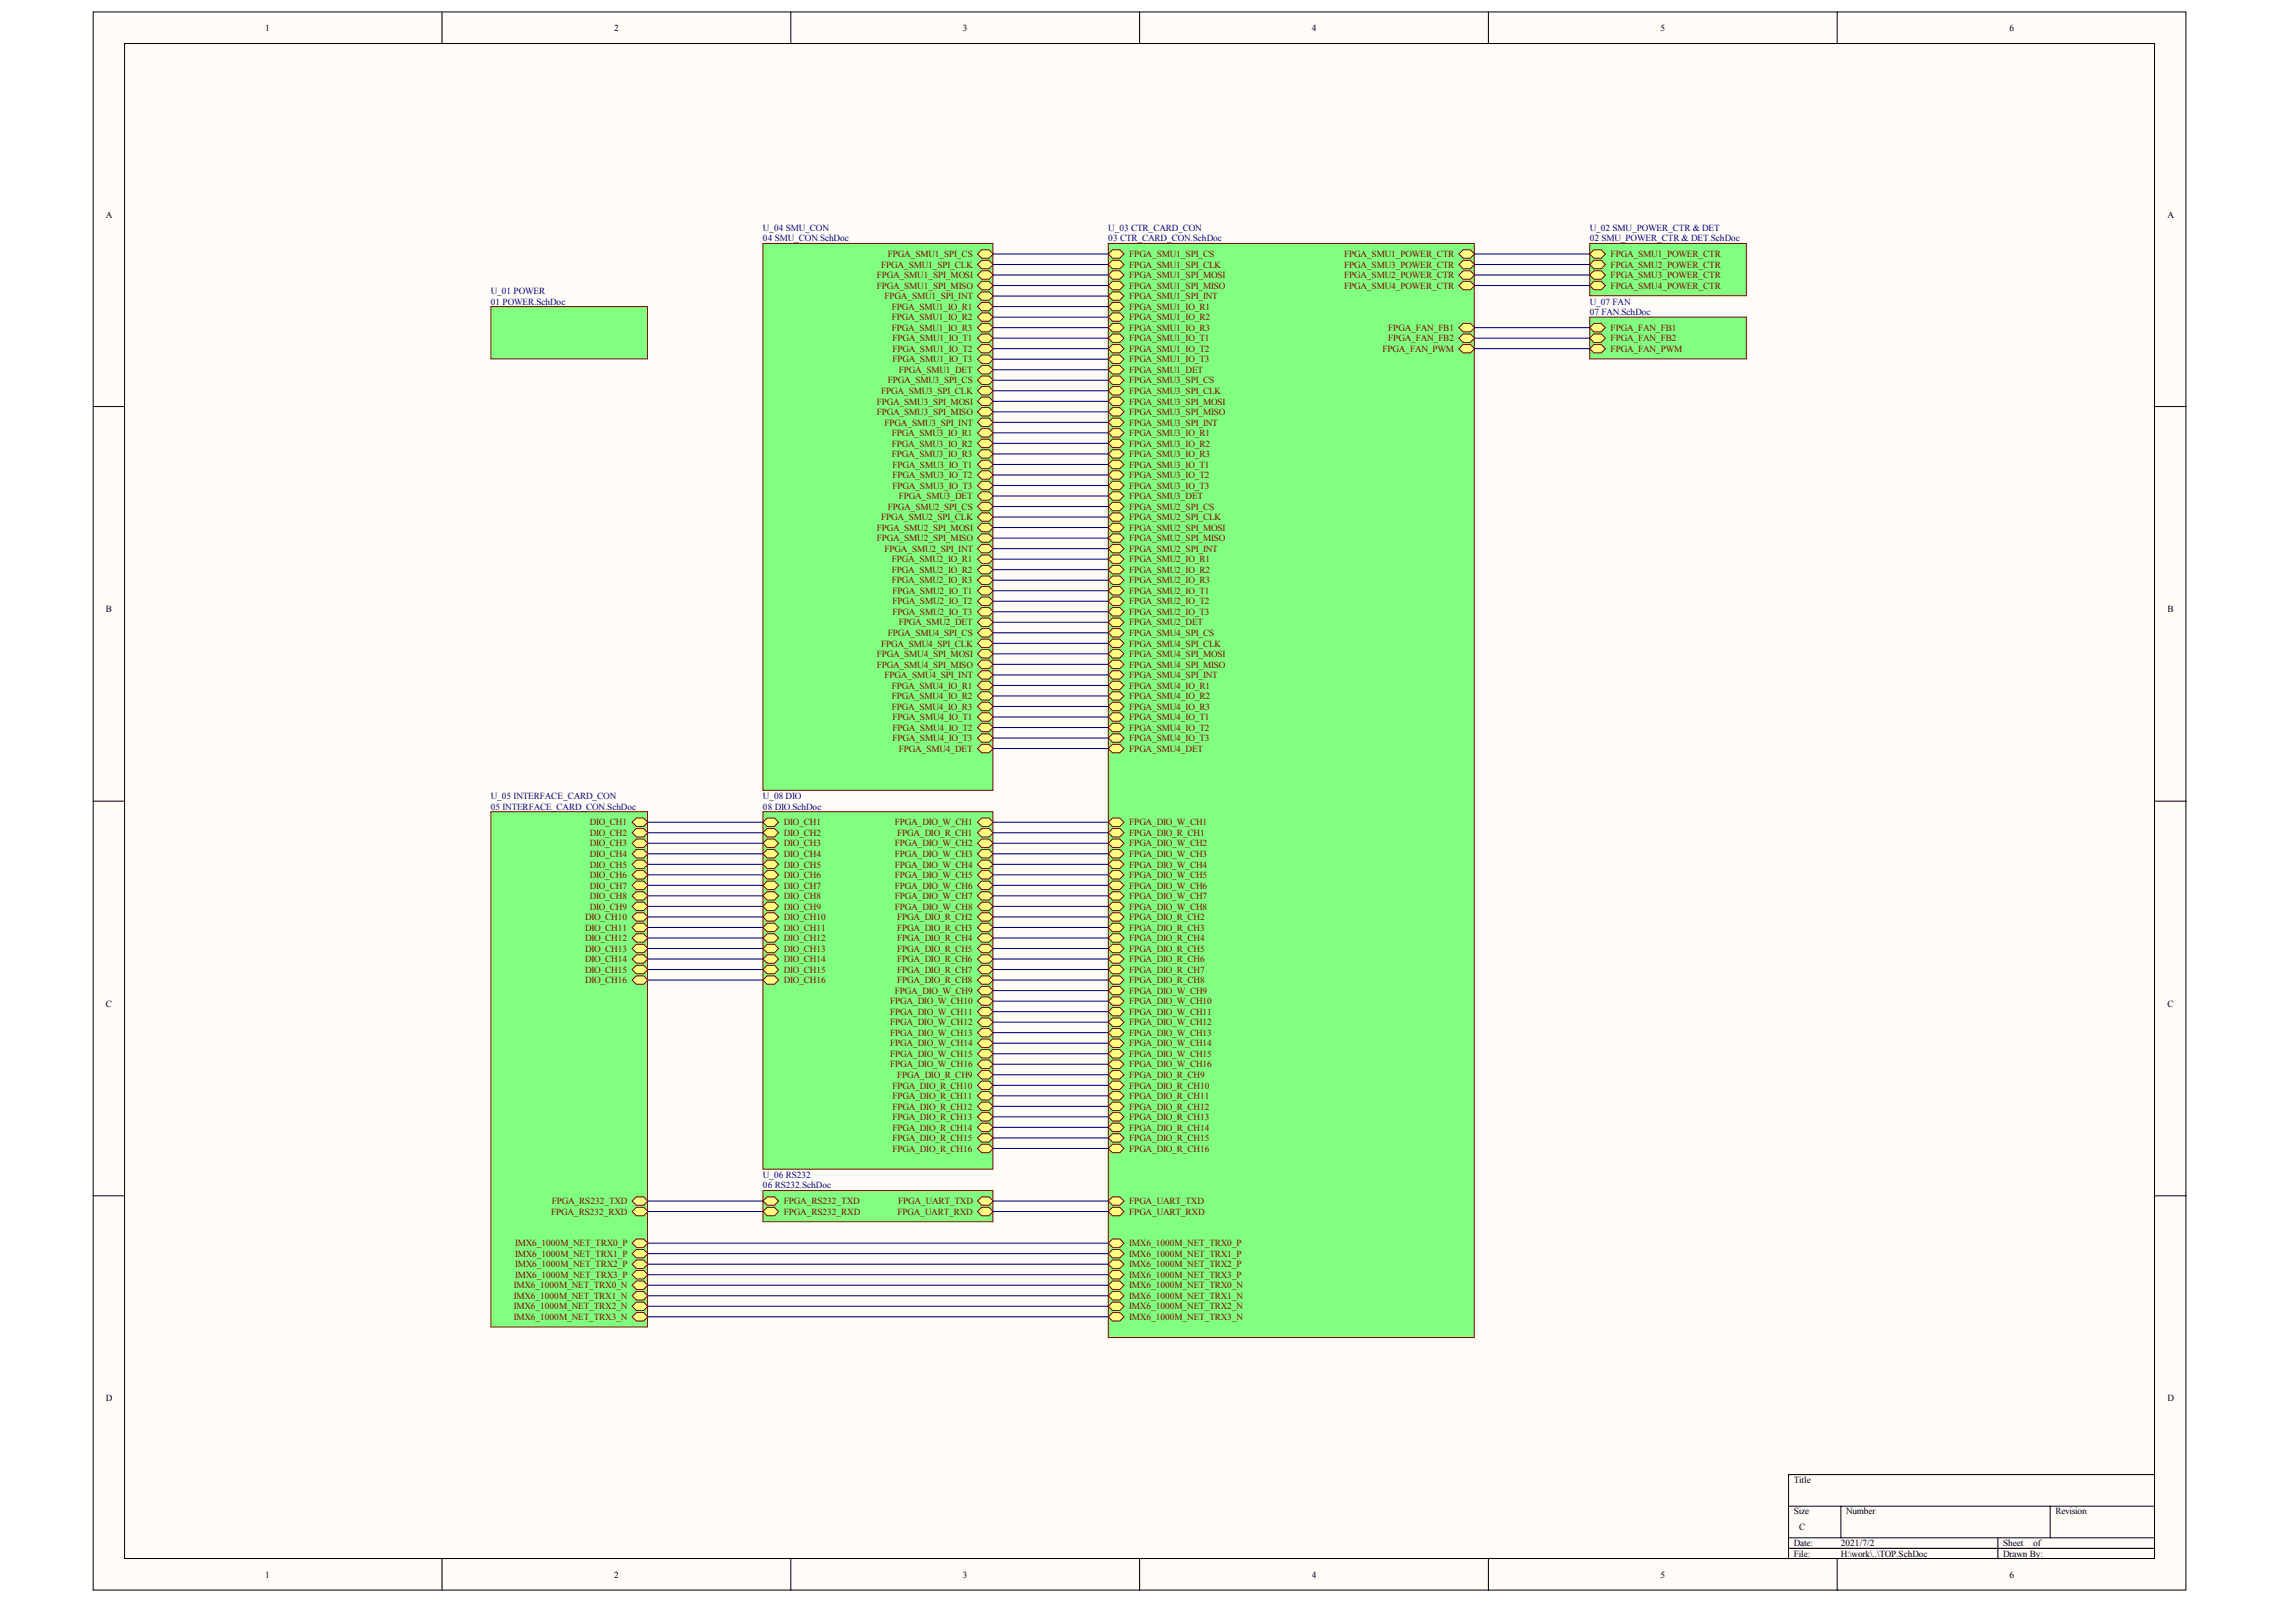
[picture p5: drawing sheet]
<svg xmlns="http://www.w3.org/2000/svg" width="289mm" height="202mm" viewBox="0 0 289 202" stroke-linecap="round" stroke-linejoin="round" font-family="sans-serif">
<defs><g id="words">
<g font-size="1.2">
<text x="33.4" y="3.9">1</text>
<text x="77.3" y="3.9">2</text>
<text x="121.2" y="3.9">3</text>
<text x="165.1" y="3.9">4</text>
<text x="209.1" y="3.9">5</text>
<text x="253" y="3.9">6</text>
<text x="13.3" y="27.4">A</text>
<text x="272.9" y="27.4">A</text>
<text x="13.3" y="77">B</text>
<text x="272.9" y="77">B</text>
<text x="13.3" y="126.7">C</text>
<text x="272.9" y="126.7">C</text>
<text x="13.3" y="176.4">D</text>
<text x="272.9" y="176.4">D</text>
<text x="225.8" y="186.6">Title</text>
<text x="225.8" y="190.6">Size</text>
<text x="232.4" y="190.6">Number</text>
<text x="258.8" y="190.6">Revision</text>
<text x="225.8" y="194.6">Date:</text>
<text x="225.8" y="195.9">File:</text>
<text x="226.5" y="192.6">C</text>
<text x="231.8" y="194.6">2021/7/2</text>
<text x="231.8" y="195.9">H:\work\..\TOP.SchDoc</text>
<text x="252.2" y="194.6">Sheet</text>
<text x="252.2" y="195.9">Drawn By:</text>
<text x="255.9" y="194.6">of</text>
<text x="33.4" y="198.6">1</text>
<text x="77.3" y="198.6">2</text>
<text x="121.2" y="198.6">3</text>
<text x="165.1" y="198.6">4</text>
<text x="209.1" y="198.6">5</text>
<text x="253" y="198.6">6</text>
</g>
<g font-size="1.2" fill="#000080">
<text x="96.1" y="29.1">U_04 SMU_CON</text>
<text x="139.5" y="29.1">U_03 CTR_CARD_CON</text>
<text x="200.1" y="29.1">U_02 SMU_POWER_CTR &amp; DET</text>
<text x="96.1" y="30.4">04 SMU_CON.SchDoc</text>
<text x="139.5" y="30.4">03 CTR_CARD_CON.SchDoc</text>
<text x="200.1" y="30.4">02 SMU_POWER_CTR &amp; DET.SchDoc</text>
<text x="61.8" y="37">U_01 POWER</text>
<text x="61.8" y="38.3">01 POWER.SchDoc</text>
<text x="200.1" y="38.3">U_07 FAN</text>
<text x="200.1" y="39.7">07 FAN.SchDoc</text>
<text x="61.8" y="100.6">U_05 INTERFACE_CARD_CON</text>
<text x="61.8" y="101.9">05 INTERFACE_CARD_CON.SchDoc</text>
<text x="96.1" y="100.6">U_08 DIO</text>
<text x="96.1" y="101.9">08 DIO.SchDoc</text>
<text x="96.1" y="148.3">U_06 RS232</text>
<text x="96.1" y="149.6">06 RS232.SchDoc</text>
</g>
<g font-size="1.2" fill="#800000">
<text x="110.4" y="35">FPGA_SMU1_SPI_MOSI</text>
<text x="110.9" y="33.7">FPGA_SMU1_SPI_CLK</text>
<text x="111.8" y="32.4">FPGA_SMU1_SPI_CS</text>
<text x="142.2" y="32.4">FPGA_SMU1_SPI_CS</text>
<text x="142.2" y="33.7">FPGA_SMU1_SPI_CLK</text>
<text x="142.2" y="35">FPGA_SMU1_SPI_MOSI</text>
<text x="169.2" y="32.4">FPGA_SMU1_POWER_CTR</text>
<text x="169.2" y="33.7">FPGA_SMU3_POWER_CTR</text>
<text x="169.2" y="35">FPGA_SMU2_POWER_CTR</text>
<text x="202.8" y="32.4">FPGA_SMU1_POWER_CTR</text>
<text x="202.8" y="33.7">FPGA_SMU2_POWER_CTR</text>
<text x="202.8" y="35">FPGA_SMU3_POWER_CTR</text>
<text x="110.4" y="36.3">FPGA_SMU1_SPI_MISO</text>
<text x="111.3" y="37.7">FPGA_SMU1_SPI_INT</text>
<text x="112.3" y="39">FPGA_SMU1_IO_R1</text>
<text x="112.3" y="40.3">FPGA_SMU1_IO_R2</text>
<text x="112.3" y="41.6">FPGA_SMU1_IO_R3</text>
<text x="142.2" y="36.3">FPGA_SMU1_SPI_MISO</text>
<text x="142.2" y="37.7">FPGA_SMU1_SPI_INT</text>
<text x="142.2" y="39">FPGA_SMU1_IO_R1</text>
<text x="142.2" y="40.3">FPGA_SMU1_IO_R2</text>
<text x="142.2" y="41.6">FPGA_SMU1_IO_R3</text>
<text x="169.2" y="36.3">FPGA_SMU4_POWER_CTR</text>
<text x="174.8" y="41.6">FPGA_FAN_FB1</text>
<text x="202.8" y="36.3">FPGA_SMU4_POWER_CTR</text>
<text x="202.8" y="41.6">FPGA_FAN_FB1</text>
<text x="112.3" y="43">FPGA_SMU1_IO_T1</text>
<text x="112.3" y="44.3">FPGA_SMU1_IO_T2</text>
<text x="112.3" y="45.6">FPGA_SMU1_IO_T3</text>
<text x="113.2" y="46.9">FPGA_SMU1_DET</text>
<text x="142.2" y="43">FPGA_SMU1_IO_T1</text>
<text x="142.2" y="44.3">FPGA_SMU1_IO_T2</text>
<text x="142.2" y="45.6">FPGA_SMU1_IO_T3</text>
<text x="142.2" y="46.9">FPGA_SMU1_DET</text>
<text x="174" y="44.3">FPGA_FAN_PWM</text>
<text x="174.8" y="43">FPGA_FAN_FB2</text>
<text x="202.8" y="44.3">FPGA_FAN_PWM</text>
<text x="202.8" y="43">FPGA_FAN_FB2</text>
<text x="110.4" y="50.9">FPGA_SMU3_SPI_MOSI</text>
<text x="110.4" y="52.2">FPGA_SMU3_SPI_MISO</text>
<text x="110.9" y="49.6">FPGA_SMU3_SPI_CLK</text>
<text x="111.3" y="53.6">FPGA_SMU3_SPI_INT</text>
<text x="111.8" y="48.3">FPGA_SMU3_SPI_CS</text>
<text x="142.2" y="48.3">FPGA_SMU3_SPI_CS</text>
<text x="142.2" y="49.6">FPGA_SMU3_SPI_CLK</text>
<text x="142.2" y="50.9">FPGA_SMU3_SPI_MOSI</text>
<text x="142.2" y="52.2">FPGA_SMU3_SPI_MISO</text>
<text x="142.2" y="53.6">FPGA_SMU3_SPI_INT</text>
<text x="112.3" y="54.9">FPGA_SMU3_IO_R1</text>
<text x="112.3" y="56.2">FPGA_SMU3_IO_R2</text>
<text x="112.3" y="57.5">FPGA_SMU3_IO_R3</text>
<text x="112.3" y="58.9">FPGA_SMU3_IO_T1</text>
<text x="142.2" y="54.9">FPGA_SMU3_IO_R1</text>
<text x="142.2" y="56.2">FPGA_SMU3_IO_R2</text>
<text x="142.2" y="57.5">FPGA_SMU3_IO_R3</text>
<text x="142.2" y="58.9">FPGA_SMU3_IO_T1</text>
<text x="110.9" y="65.5">FPGA_SMU2_SPI_CLK</text>
<text x="111.8" y="64.2">FPGA_SMU2_SPI_CS</text>
<text x="112.3" y="60.2">FPGA_SMU3_IO_T2</text>
<text x="112.3" y="61.5">FPGA_SMU3_IO_T3</text>
<text x="113.2" y="62.8">FPGA_SMU3_DET</text>
<text x="142.2" y="60.2">FPGA_SMU3_IO_T2</text>
<text x="142.2" y="61.5">FPGA_SMU3_IO_T3</text>
<text x="142.2" y="64.2">FPGA_SMU2_SPI_CS</text>
<text x="142.2" y="65.5">FPGA_SMU2_SPI_CLK</text>
<text x="142.2" y="62.8">FPGA_SMU3_DET</text>
<text x="110.4" y="66.8">FPGA_SMU2_SPI_MOSI</text>
<text x="110.4" y="68.1">FPGA_SMU2_SPI_MISO</text>
<text x="111.3" y="69.5">FPGA_SMU2_SPI_INT</text>
<text x="112.3" y="70.8">FPGA_SMU2_IO_R1</text>
<text x="142.2" y="66.8">FPGA_SMU2_SPI_MOSI</text>
<text x="142.2" y="68.1">FPGA_SMU2_SPI_MISO</text>
<text x="142.2" y="69.5">FPGA_SMU2_SPI_INT</text>
<text x="142.2" y="70.8">FPGA_SMU2_IO_R1</text>
<text x="112.3" y="72.1">FPGA_SMU2_IO_R2</text>
<text x="112.3" y="73.4">FPGA_SMU2_IO_R3</text>
<text x="112.3" y="74.8">FPGA_SMU2_IO_T1</text>
<text x="112.3" y="76.1">FPGA_SMU2_IO_T2</text>
<text x="112.3" y="77.4">FPGA_SMU2_IO_T3</text>
<text x="142.2" y="72.1">FPGA_SMU2_IO_R2</text>
<text x="142.2" y="73.4">FPGA_SMU2_IO_R3</text>
<text x="142.2" y="74.8">FPGA_SMU2_IO_T1</text>
<text x="142.2" y="76.1">FPGA_SMU2_IO_T2</text>
<text x="142.2" y="77.4">FPGA_SMU2_IO_T3</text>
<text x="110.4" y="82.7">FPGA_SMU4_SPI_MOSI</text>
<text x="110.9" y="81.4">FPGA_SMU4_SPI_CLK</text>
<text x="111.8" y="80.1">FPGA_SMU4_SPI_CS</text>
<text x="113.2" y="78.7">FPGA_SMU2_DET</text>
<text x="142.2" y="80.1">FPGA_SMU4_SPI_CS</text>
<text x="142.2" y="81.4">FPGA_SMU4_SPI_CLK</text>
<text x="142.2" y="82.7">FPGA_SMU4_SPI_MOSI</text>
<text x="142.2" y="78.7">FPGA_SMU2_DET</text>
<text x="110.4" y="84">FPGA_SMU4_SPI_MISO</text>
<text x="111.3" y="85.4">FPGA_SMU4_SPI_INT</text>
<text x="112.3" y="86.7">FPGA_SMU4_IO_R1</text>
<text x="112.3" y="88">FPGA_SMU4_IO_R2</text>
<text x="112.3" y="89.3">FPGA_SMU4_IO_R3</text>
<text x="142.2" y="84">FPGA_SMU4_SPI_MISO</text>
<text x="142.2" y="85.4">FPGA_SMU4_SPI_INT</text>
<text x="142.2" y="86.7">FPGA_SMU4_IO_R1</text>
<text x="142.2" y="88">FPGA_SMU4_IO_R2</text>
<text x="142.2" y="89.3">FPGA_SMU4_IO_R3</text>
<text x="112.3" y="90.6">FPGA_SMU4_IO_T1</text>
<text x="112.3" y="92">FPGA_SMU4_IO_T2</text>
<text x="112.3" y="93.3">FPGA_SMU4_IO_T3</text>
<text x="113.2" y="94.6">FPGA_SMU4_DET</text>
<text x="142.2" y="90.6">FPGA_SMU4_IO_T1</text>
<text x="142.2" y="92">FPGA_SMU4_IO_T2</text>
<text x="142.2" y="93.3">FPGA_SMU4_IO_T3</text>
<text x="142.2" y="94.6">FPGA_SMU4_DET</text>
<text x="74.3" y="103.9">DIO_CH1</text>
<text x="74.3" y="105.2">DIO_CH2</text>
<text x="74.3" y="106.5">DIO_CH3</text>
<text x="74.3" y="107.9">DIO_CH4</text>
<text x="98.7" y="103.9">DIO_CH1</text>
<text x="98.7" y="105.2">DIO_CH2</text>
<text x="98.7" y="106.5">DIO_CH3</text>
<text x="98.7" y="107.9">DIO_CH4</text>
<text x="112.7" y="103.9">FPGA_DIO_W_CH1</text>
<text x="112.7" y="106.5">FPGA_DIO_W_CH2</text>
<text x="112.7" y="107.9">FPGA_DIO_W_CH3</text>
<text x="112.9" y="105.2">FPGA_DIO_R_CH1</text>
<text x="142.2" y="103.9">FPGA_DIO_W_CH1</text>
<text x="142.2" y="105.2">FPGA_DIO_R_CH1</text>
<text x="142.2" y="106.5">FPGA_DIO_W_CH2</text>
<text x="142.2" y="107.9">FPGA_DIO_W_CH3</text>
<text x="74.3" y="109.2">DIO_CH5</text>
<text x="74.3" y="110.5">DIO_CH6</text>
<text x="74.3" y="111.8">DIO_CH7</text>
<text x="74.3" y="113.2">DIO_CH8</text>
<text x="98.7" y="109.2">DIO_CH5</text>
<text x="98.7" y="110.5">DIO_CH6</text>
<text x="98.7" y="111.8">DIO_CH7</text>
<text x="98.7" y="113.2">DIO_CH8</text>
<text x="112.7" y="109.2">FPGA_DIO_W_CH4</text>
<text x="112.7" y="110.5">FPGA_DIO_W_CH5</text>
<text x="112.7" y="111.8">FPGA_DIO_W_CH6</text>
<text x="112.7" y="113.2">FPGA_DIO_W_CH7</text>
<text x="142.2" y="109.2">FPGA_DIO_W_CH4</text>
<text x="142.2" y="110.5">FPGA_DIO_W_CH5</text>
<text x="142.2" y="111.8">FPGA_DIO_W_CH6</text>
<text x="142.2" y="113.2">FPGA_DIO_W_CH7</text>
<text x="73.7" y="115.8">DIO_CH10</text>
<text x="73.7" y="117.1">DIO_CH11</text>
<text x="73.7" y="118.5">DIO_CH12</text>
<text x="73.7" y="119.8">DIO_CH13</text>
<text x="74.3" y="114.5">DIO_CH9</text>
<text x="98.7" y="114.5">DIO_CH9</text>
<text x="98.7" y="115.8">DIO_CH10</text>
<text x="98.7" y="117.1">DIO_CH11</text>
<text x="98.7" y="118.5">DIO_CH12</text>
<text x="98.7" y="119.8">DIO_CH13</text>
<text x="112.7" y="114.5">FPGA_DIO_W_CH8</text>
<text x="112.9" y="115.8">FPGA_DIO_R_CH2</text>
<text x="112.9" y="117.1">FPGA_DIO_R_CH3</text>
<text x="112.9" y="118.5">FPGA_DIO_R_CH4</text>
<text x="112.9" y="119.8">FPGA_DIO_R_CH5</text>
<text x="142.2" y="114.5">FPGA_DIO_W_CH8</text>
<text x="142.2" y="115.8">FPGA_DIO_R_CH2</text>
<text x="142.2" y="117.1">FPGA_DIO_R_CH3</text>
<text x="142.2" y="118.5">FPGA_DIO_R_CH4</text>
<text x="142.2" y="119.8">FPGA_DIO_R_CH5</text>
<text x="73.7" y="121.1">DIO_CH14</text>
<text x="73.7" y="122.4">DIO_CH15</text>
<text x="73.7" y="123.8">DIO_CH16</text>
<text x="98.7" y="121.1">DIO_CH14</text>
<text x="98.7" y="122.4">DIO_CH15</text>
<text x="98.7" y="123.8">DIO_CH16</text>
<text x="112.7" y="125.1">FPGA_DIO_W_CH9</text>
<text x="112.9" y="121.1">FPGA_DIO_R_CH6</text>
<text x="112.9" y="122.4">FPGA_DIO_R_CH7</text>
<text x="112.9" y="123.8">FPGA_DIO_R_CH8</text>
<text x="142.2" y="121.1">FPGA_DIO_R_CH6</text>
<text x="142.2" y="122.4">FPGA_DIO_R_CH7</text>
<text x="142.2" y="123.8">FPGA_DIO_R_CH8</text>
<text x="142.2" y="125.1">FPGA_DIO_W_CH9</text>
<text x="112.1" y="126.4">FPGA_DIO_W_CH10</text>
<text x="112.1" y="127.7">FPGA_DIO_W_CH11</text>
<text x="112.1" y="129.1">FPGA_DIO_W_CH12</text>
<text x="112.1" y="130.4">FPGA_DIO_W_CH13</text>
<text x="112.1" y="131.7">FPGA_DIO_W_CH14</text>
<text x="142.2" y="126.4">FPGA_DIO_W_CH10</text>
<text x="142.2" y="127.7">FPGA_DIO_W_CH11</text>
<text x="142.2" y="129.1">FPGA_DIO_W_CH12</text>
<text x="142.2" y="130.4">FPGA_DIO_W_CH13</text>
<text x="142.2" y="131.7">FPGA_DIO_W_CH14</text>
<text x="112.1" y="133">FPGA_DIO_W_CH15</text>
<text x="112.1" y="134.4">FPGA_DIO_W_CH16</text>
<text x="112.3" y="137">FPGA_DIO_R_CH10</text>
<text x="112.9" y="135.7">FPGA_DIO_R_CH9</text>
<text x="142.2" y="133">FPGA_DIO_W_CH15</text>
<text x="142.2" y="134.4">FPGA_DIO_W_CH16</text>
<text x="142.2" y="135.7">FPGA_DIO_R_CH9</text>
<text x="142.2" y="137">FPGA_DIO_R_CH10</text>
<text x="112.3" y="138.3">FPGA_DIO_R_CH11</text>
<text x="112.3" y="139.7">FPGA_DIO_R_CH12</text>
<text x="112.3" y="141">FPGA_DIO_R_CH13</text>
<text x="112.3" y="142.3">FPGA_DIO_R_CH14</text>
<text x="112.3" y="143.6">FPGA_DIO_R_CH15</text>
<text x="142.2" y="138.3">FPGA_DIO_R_CH11</text>
<text x="142.2" y="139.7">FPGA_DIO_R_CH12</text>
<text x="142.2" y="141">FPGA_DIO_R_CH13</text>
<text x="142.2" y="142.3">FPGA_DIO_R_CH14</text>
<text x="142.2" y="143.6">FPGA_DIO_R_CH15</text>
<text x="112.3" y="145">FPGA_DIO_R_CH16</text>
<text x="142.2" y="145">FPGA_DIO_R_CH16</text>
<text x="69.4" y="152.9">FPGA_RS232_RXD</text>
<text x="69.5" y="151.6">FPGA_RS232_TXD</text>
<text x="98.7" y="151.6">FPGA_RS232_TXD</text>
<text x="98.7" y="152.9">FPGA_RS232_RXD</text>
<text x="113" y="152.9">FPGA_UART_RXD</text>
<text x="113.1" y="151.6">FPGA_UART_TXD</text>
<text x="142.2" y="152.9">FPGA_UART_RXD</text>
<text x="142.2" y="151.6">FPGA_UART_TXD</text>
<text x="64.8" y="156.9">IMX6_1000M_NET_TRX0_P</text>
<text x="64.8" y="158.2">IMX6_1000M_NET_TRX1_P</text>
<text x="64.8" y="159.5">IMX6_1000M_NET_TRX2_P</text>
<text x="64.8" y="160.8">IMX6_1000M_NET_TRX3_P</text>
<text x="142.2" y="156.9">IMX6_1000M_NET_TRX0_P</text>
<text x="142.2" y="158.2">IMX6_1000M_NET_TRX1_P</text>
<text x="142.2" y="159.5">IMX6_1000M_NET_TRX2_P</text>
<text x="142.2" y="160.8">IMX6_1000M_NET_TRX3_P</text>
<text x="64.7" y="162.2">IMX6_1000M_NET_TRX0_N</text>
<text x="64.7" y="163.5">IMX6_1000M_NET_TRX1_N</text>
<text x="64.7" y="164.8">IMX6_1000M_NET_TRX2_N</text>
<text x="64.7" y="166.1">IMX6_1000M_NET_TRX3_N</text>
<text x="142.2" y="162.2">IMX6_1000M_NET_TRX0_N</text>
<text x="142.2" y="163.5">IMX6_1000M_NET_TRX1_N</text>
<text x="142.2" y="164.8">IMX6_1000M_NET_TRX2_N</text>
<text x="142.2" y="166.1">IMX6_1000M_NET_TRX3_N</text>
</g>
</g></defs>
<g fill="#fffcf8" stroke="#000" stroke-width=".13">
<path d="M11.7 1.5h263.5v198.6h-263.5z"/>
<path d="M15.7 5.5h255.5v190.7h-255.5z"/>
</g>
<g fill="none" stroke="#000" stroke-width=".13">
<path d="M55.6 1.5v4M99.6 1.5v4M143.5 1.5v4M187.4 1.5v4M231.3 1.5v4M11.7 51.2h4M271.3 51.2h3.9M11.7 100.8h4M271.3 100.8h3.9M11.7 150.5h4M271.3 150.5h3.9M55.6 196.2v4"/>
<path d="M99.6 196.2v4M143.5 196.2v4M187.4 196.2v4M225.2 189.6h46.1M225.2 193.6h46.1M225.2 194.9h46.1M231.3 196.2v4M231.8 189.6v4M251.5 193.6v2.6M258.1 189.6v4M271.3 185.6h-46.1v10.6"/>
</g>
<g fill="#80ff80" stroke="#800000" stroke-width=".13">
<path d="M61.8 38.6h19.7v6.6h-19.7z"/>
<path d="M200.1 30.6h19.8v6.6h-19.8z"/>
</g>
<g fill="#ffff80" stroke="#800000" stroke-width=".13">
<path d="M200.7 31.4h.9l.5 .6-.5 .5h-.9l-.6-.5z" fill-rule="evenodd"/>
<path d="M200.7 32.8h.9l.5 .5-.5 .5h-.9l-.6-.5z" fill-rule="evenodd"/>
<path d="M200.7 34.1h.9l.5 .5-.5 .5h-.9l-.6-.5z" fill-rule="evenodd"/>
<path d="M200.7 35.4h.9l.5 .5-.5 .6h-.9l-.6-.6z" fill-rule="evenodd"/>
</g>
<path d="M139.5 30.6h46.1v137.8h-46.1z" fill="#80ff80" stroke="#800000" stroke-width=".13"/>
<g fill="#ffff80" stroke="#800000" stroke-width=".13">
<path d="M140.1 31.4h.9l.5 .6-.5 .5h-.9l-.6-.5z" fill-rule="evenodd"/>
<path d="M140.1 32.8h.9l.5 .5-.5 .5h-.9l-.6-.5z" fill-rule="evenodd"/>
<path d="M140.1 34.1h.9l.5 .5-.5 .5h-.9l-.6-.5z" fill-rule="evenodd"/>
<path d="M140.1 35.4h.9l.5 .5-.5 .6h-.9l-.6-.6z" fill-rule="evenodd"/>
<path d="M140.1 36.7h.9l.5 .6-.5 .5h-.9l-.6-.5z" fill-rule="evenodd"/>
<path d="M140.1 38.1h.9l.5 .5-.5 .5h-.9l-.6-.5z" fill-rule="evenodd"/>
<path d="M140.1 39.4h.9l.5 .5-.5 .5h-.9l-.6-.5z" fill-rule="evenodd"/>
<path d="M140.1 40.7h.9l.5 .5-.5 .6h-.9l-.6-.6z" fill-rule="evenodd"/>
<path d="M140.1 42h.9l.5 .6-.5 .5h-.9l-.6-.5z" fill-rule="evenodd"/>
<path d="M140.1 43.4h.9l.5 .5-.5 .5h-.9l-.6-.5z" fill-rule="evenodd"/>
<path d="M140.1 44.7h.9l.5 .5-.5 .5h-.9l-.6-.5z" fill-rule="evenodd"/>
<path d="M140.1 47.3h.9l.5 .6-.5 .5h-.9l-.6-.5z" fill-rule="evenodd"/>
<path d="M140.1 48.7h.9l.5 .5-.5 .5h-.9l-.6-.5z" fill-rule="evenodd"/>
<path d="M140.1 50h.9l.5 .5-.5 .5h-.9l-.6-.5z" fill-rule="evenodd"/>
<path d="M140.1 51.3h.9l.5 .5-.5 .6h-.9l-.6-.6z" fill-rule="evenodd"/>
<path d="M140.1 52.6h.9l.5 .6-.5 .5h-.9l-.6-.5z" fill-rule="evenodd"/>
<path d="M140.1 54h.9l.5 .5-.5 .5h-.9l-.6-.5z" fill-rule="evenodd"/>
<path d="M140.1 55.3h.9l.5 .5-.5 .5h-.9l-.6-.5z" fill-rule="evenodd"/>
<path d="M140.1 56.6h.9l.5 .5-.5 .6h-.9l-.6-.6z" fill-rule="evenodd"/>
<path d="M140.1 57.9h.9l.5 .6-.5 .5h-.9l-.6-.5z" fill-rule="evenodd"/>
<path d="M140.1 59.3h.9l.5 .5-.5 .5h-.9l-.6-.5z" fill-rule="evenodd"/>
<path d="M140.1 60.6h.9l.5 .5-.5 .5h-.9l-.6-.5z" fill-rule="evenodd"/>
<path d="M140.1 63.2h.9l.5 .6-.5 .5h-.9l-.6-.5z" fill-rule="evenodd"/>
<path d="M140.1 64.6h.9l.5 .5-.5 .5h-.9l-.6-.5z" fill-rule="evenodd"/>
<path d="M140.1 65.9h.9l.5 .5-.5 .5h-.9l-.6-.5z" fill-rule="evenodd"/>
<path d="M140.1 67.2h.9l.5 .5-.5 .6h-.9l-.6-.6z" fill-rule="evenodd"/>
<path d="M140.1 68.5h.9l.5 .6-.5 .5h-.9l-.6-.5z" fill-rule="evenodd"/>
<path d="M140.1 69.8h.9l.5 .6-.5 .5h-.9l-.6-.5z" fill-rule="evenodd"/>
<path d="M140.1 71.2h.9l.5 .5-.5 .5h-.9l-.6-.5z" fill-rule="evenodd"/>
<path d="M140.1 72.5h.9l.5 .5-.5 .6h-.9l-.6-.6z" fill-rule="evenodd"/>
<path d="M140.1 73.8h.9l.5 .6-.5 .5h-.9l-.6-.5z" fill-rule="evenodd"/>
<path d="M140.1 75.1h.9l.5 .6-.5 .5h-.9l-.6-.5z" fill-rule="evenodd"/>
<path d="M140.1 76.5h.9l.5 .5-.5 .5h-.9l-.6-.5z" fill-rule="evenodd"/>
<path d="M140.1 79.1h.9l.5 .6-.5 .5h-.9l-.6-.5z" fill-rule="evenodd"/>
<path d="M140.1 80.4h.9l.5 .6-.5 .5h-.9l-.6-.5z" fill-rule="evenodd"/>
<path d="M140.1 81.8h.9l.5 .5-.5 .5h-.9l-.6-.5z" fill-rule="evenodd"/>
<path d="M140.1 83.1h.9l.5 .5-.5 .6h-.9l-.6-.6z" fill-rule="evenodd"/>
<path d="M140.1 84.4h.9l.5 .5-.5 .6h-.9l-.6-.6z" fill-rule="evenodd"/>
<path d="M140.1 85.7h.9l.5 .6-.5 .5h-.9l-.6-.5z" fill-rule="evenodd"/>
<path d="M140.1 87.1h.9l.5 .5-.5 .5h-.9l-.6-.5z" fill-rule="evenodd"/>
<path d="M140.1 88.4h.9l.5 .5-.5 .6h-.9l-.6-.6z" fill-rule="evenodd"/>
<path d="M140.1 89.7h.9l.5 .5-.5 .6h-.9l-.6-.6z" fill-rule="evenodd"/>
<path d="M140.1 91h.9l.5 .6-.5 .5h-.9l-.6-.5z" fill-rule="evenodd"/>
<path d="M140.1 92.4h.9l.5 .5-.5 .5h-.9l-.6-.5z" fill-rule="evenodd"/>
<path d="M140.1 155.9h.9l.5 .6-.5 .5h-.9l-.6-.5z" fill-rule="evenodd"/>
<path d="M140.1 157.3h.9l.5 .5-.5 .5h-.9l-.6-.5z" fill-rule="evenodd"/>
<path d="M140.1 158.6h.9l.5 .5-.5 .6h-.9l-.6-.6z" fill-rule="evenodd"/>
<path d="M140.1 159.9h.9l.5 .5-.5 .6h-.9l-.6-.6z" fill-rule="evenodd"/>
<path d="M140.1 161.2h.9l.5 .6-.5 .5h-.9l-.6-.5z" fill-rule="evenodd"/>
<path d="M140.1 162.6h.9l.5 .5-.5 .5h-.9l-.6-.5z" fill-rule="evenodd"/>
<path d="M140.1 163.9h.9l.5 .5-.5 .5h-.9l-.6-.5z" fill-rule="evenodd"/>
<path d="M140.1 165.2h.9l.5 .5-.5 .6h-.9l-.6-.6z" fill-rule="evenodd"/>
<path d="M140.1 46h.9l.5 .5-.5 .6h-.9l-.6-.6z" fill-rule="evenodd"/>
<path d="M140.1 61.9h.9l.5 .5-.5 .6h-.9l-.6-.6z" fill-rule="evenodd"/>
<path d="M140.1 77.8h.9l.5 .5-.5 .6h-.9l-.6-.6z" fill-rule="evenodd"/>
<path d="M140.1 93.7h.9l.5 .5-.5 .5h-.9l-.6-.5z" fill-rule="evenodd"/>
<path d="M184.2 31.4h.9l.5 .6-.5 .5h-.9l-.5-.5z" fill-rule="evenodd"/>
<path d="M184.2 32.8h.9l.5 .5-.5 .5h-.9l-.5-.5z" fill-rule="evenodd"/>
<path d="M184.2 34.1h.9l.5 .5-.5 .5h-.9l-.5-.5z" fill-rule="evenodd"/>
<path d="M184.2 35.4h.9l.5 .5-.5 .6h-.9l-.5-.6z" fill-rule="evenodd"/>
<path d="M184.2 43.4h.9l.5 .5-.5 .5h-.9l-.5-.5z" fill-rule="evenodd"/>
<path d="M140.1 152h.9l.5 .5-.5 .5h-.9l-.6-.5z" fill-rule="evenodd"/>
<path d="M140.1 150.6h.9l.5 .6-.5 .5h-.9l-.6-.5z" fill-rule="evenodd"/>
<path d="M140.1 103h.9l.5 .5-.5 .5h-.9l-.6-.5z" fill-rule="evenodd"/>
<path d="M140.1 104.3h.9l.5 .5-.5 .5h-.9l-.6-.5z" fill-rule="evenodd"/>
<path d="M140.1 105.6h.9l.5 .5-.5 .6h-.9l-.6-.6z" fill-rule="evenodd"/>
<path d="M140.1 106.9h.9l.5 .6-.5 .5h-.9l-.6-.5z" fill-rule="evenodd"/>
<path d="M140.1 108.3h.9l.5 .5-.5 .5h-.9l-.6-.5z" fill-rule="evenodd"/>
<path d="M140.1 109.6h.9l.5 .5-.5 .5h-.9l-.6-.5z" fill-rule="evenodd"/>
<path d="M140.1 110.9h.9l.5 .5-.5 .6h-.9l-.6-.6z" fill-rule="evenodd"/>
<path d="M140.1 112.2h.9l.5 .6-.5 .5h-.9l-.6-.5z" fill-rule="evenodd"/>
<path d="M140.1 113.6h.9l.5 .5-.5 .5h-.9l-.6-.5z" fill-rule="evenodd"/>
<path d="M140.1 114.9h.9l.5 .5-.5 .5h-.9l-.6-.5z" fill-rule="evenodd"/>
<path d="M140.1 116.2h.9l.5 .5-.5 .6h-.9l-.6-.6z" fill-rule="evenodd"/>
<path d="M140.1 117.5h.9l.5 .6-.5 .5h-.9l-.6-.5z" fill-rule="evenodd"/>
<path d="M140.1 118.9h.9l.5 .5-.5 .5h-.9l-.6-.5z" fill-rule="evenodd"/>
<path d="M140.1 120.2h.9l.5 .5-.5 .5h-.9l-.6-.5z" fill-rule="evenodd"/>
<path d="M140.1 121.5h.9l.5 .5-.5 .6h-.9l-.6-.6z" fill-rule="evenodd"/>
<path d="M140.1 122.8h.9l.5 .6-.5 .5h-.9l-.6-.5z" fill-rule="evenodd"/>
<path d="M140.1 124.2h.9l.5 .5-.5 .5h-.9l-.6-.5z" fill-rule="evenodd"/>
<path d="M140.1 125.5h.9l.5 .5-.5 .5h-.9l-.6-.5z" fill-rule="evenodd"/>
<path d="M140.1 126.8h.9l.5 .5-.5 .6h-.9l-.6-.6z" fill-rule="evenodd"/>
<path d="M140.1 128.1h.9l.5 .6-.5 .5h-.9l-.6-.5z" fill-rule="evenodd"/>
<path d="M140.1 129.5h.9l.5 .5-.5 .5h-.9l-.6-.5z" fill-rule="evenodd"/>
<path d="M140.1 130.8h.9l.5 .5-.5 .5h-.9l-.6-.5z" fill-rule="evenodd"/>
<path d="M140.1 132.1h.9l.5 .5-.5 .6h-.9l-.6-.6z" fill-rule="evenodd"/>
<path d="M140.1 133.4h.9l.5 .6-.5 .5h-.9l-.6-.5z" fill-rule="evenodd"/>
<path d="M140.1 134.7h.9l.5 .6-.5 .5h-.9l-.6-.5z" fill-rule="evenodd"/>
<path d="M140.1 136.1h.9l.5 .5-.5 .5h-.9l-.6-.5z" fill-rule="evenodd"/>
<path d="M140.1 137.4h.9l.5 .5-.5 .6h-.9l-.6-.6z" fill-rule="evenodd"/>
<path d="M140.1 138.7h.9l.5 .6-.5 .5h-.9l-.6-.5z" fill-rule="evenodd"/>
<path d="M140.1 140h.9l.5 .6-.5 .5h-.9l-.6-.5z" fill-rule="evenodd"/>
<path d="M140.1 141.4h.9l.5 .5-.5 .5h-.9l-.6-.5z" fill-rule="evenodd"/>
<path d="M140.1 142.7h.9l.5 .5-.5 .6h-.9l-.6-.6z" fill-rule="evenodd"/>
<path d="M140.1 144h.9l.5 .6-.5 .5h-.9l-.6-.5z" fill-rule="evenodd"/>
<path d="M184.2 40.7h.9l.5 .5-.5 .6h-.9l-.5-.6z" fill-rule="evenodd"/>
<path d="M184.2 42h.9l.5 .6-.5 .5h-.9l-.5-.5z" fill-rule="evenodd"/>
</g>
<path d="M96.1 30.6h28.9v68.9h-28.9z" fill="#80ff80" stroke="#800000" stroke-width=".13"/>
<g fill="#ffff80" stroke="#800000" stroke-width=".13">
<path d="M123.6 31.4h.9l.5 .6-.5 .5h-.9l-.5-.5z" fill-rule="evenodd"/>
<path d="M123.6 32.8h.9l.5 .5-.5 .5h-.9l-.5-.5z" fill-rule="evenodd"/>
<path d="M123.6 34.1h.9l.5 .5-.5 .5h-.9l-.5-.5z" fill-rule="evenodd"/>
<path d="M123.6 35.4h.9l.5 .5-.5 .6h-.9l-.5-.6z" fill-rule="evenodd"/>
<path d="M123.6 36.7h.9l.5 .6-.5 .5h-.9l-.5-.5z" fill-rule="evenodd"/>
<path d="M123.6 38.1h.9l.5 .5-.5 .5h-.9l-.5-.5z" fill-rule="evenodd"/>
<path d="M123.6 39.4h.9l.5 .5-.5 .5h-.9l-.5-.5z" fill-rule="evenodd"/>
<path d="M123.6 40.7h.9l.5 .5-.5 .6h-.9l-.5-.6z" fill-rule="evenodd"/>
<path d="M123.6 42h.9l.5 .6-.5 .5h-.9l-.5-.5z" fill-rule="evenodd"/>
<path d="M123.6 43.4h.9l.5 .5-.5 .5h-.9l-.5-.5z" fill-rule="evenodd"/>
<path d="M123.6 44.7h.9l.5 .5-.5 .5h-.9l-.5-.5z" fill-rule="evenodd"/>
<path d="M123.6 48.7h.9l.5 .5-.5 .5h-.9l-.5-.5z" fill-rule="evenodd"/>
<path d="M123.6 50h.9l.5 .5-.5 .5h-.9l-.5-.5z" fill-rule="evenodd"/>
<path d="M123.6 51.3h.9l.5 .5-.5 .6h-.9l-.5-.6z" fill-rule="evenodd"/>
<path d="M123.6 52.6h.9l.5 .6-.5 .5h-.9l-.5-.5z" fill-rule="evenodd"/>
<path d="M123.6 54h.9l.5 .5-.5 .5h-.9l-.5-.5z" fill-rule="evenodd"/>
<path d="M123.6 55.3h.9l.5 .5-.5 .5h-.9l-.5-.5z" fill-rule="evenodd"/>
<path d="M123.6 56.6h.9l.5 .5-.5 .6h-.9l-.5-.6z" fill-rule="evenodd"/>
<path d="M123.6 57.9h.9l.5 .6-.5 .5h-.9l-.5-.5z" fill-rule="evenodd"/>
<path d="M123.6 59.3h.9l.5 .5-.5 .5h-.9l-.5-.5z" fill-rule="evenodd"/>
<path d="M123.6 60.6h.9l.5 .5-.5 .5h-.9l-.5-.5z" fill-rule="evenodd"/>
<path d="M123.6 47.3h.9l.5 .6-.5 .5h-.9l-.5-.5z" fill-rule="evenodd"/>
<path d="M123.6 63.2h.9l.5 .6-.5 .5h-.9l-.5-.5z" fill-rule="evenodd"/>
<path d="M123.6 64.6h.9l.5 .5-.5 .5h-.9l-.5-.5z" fill-rule="evenodd"/>
<path d="M123.6 65.9h.9l.5 .5-.5 .5h-.9l-.5-.5z" fill-rule="evenodd"/>
<path d="M123.6 67.2h.9l.5 .5-.5 .6h-.9l-.5-.6z" fill-rule="evenodd"/>
<path d="M123.6 68.5h.9l.5 .6-.5 .5h-.9l-.5-.5z" fill-rule="evenodd"/>
<path d="M123.6 69.8h.9l.5 .6-.5 .5h-.9l-.5-.5z" fill-rule="evenodd"/>
<path d="M123.6 71.2h.9l.5 .5-.5 .5h-.9l-.5-.5z" fill-rule="evenodd"/>
<path d="M123.6 72.5h.9l.5 .5-.5 .6h-.9l-.5-.6z" fill-rule="evenodd"/>
<path d="M123.6 73.8h.9l.5 .6-.5 .5h-.9l-.5-.5z" fill-rule="evenodd"/>
<path d="M123.6 75.1h.9l.5 .6-.5 .5h-.9l-.5-.5z" fill-rule="evenodd"/>
<path d="M123.6 76.5h.9l.5 .5-.5 .5h-.9l-.5-.5z" fill-rule="evenodd"/>
<path d="M123.6 79.1h.9l.5 .6-.5 .5h-.9l-.5-.5z" fill-rule="evenodd"/>
<path d="M123.6 80.4h.9l.5 .6-.5 .5h-.9l-.5-.5z" fill-rule="evenodd"/>
<path d="M123.6 81.8h.9l.5 .5-.5 .5h-.9l-.5-.5z" fill-rule="evenodd"/>
<path d="M123.6 83.1h.9l.5 .5-.5 .6h-.9l-.5-.6z" fill-rule="evenodd"/>
<path d="M123.6 84.4h.9l.5 .5-.5 .6h-.9l-.5-.6z" fill-rule="evenodd"/>
<path d="M123.6 85.7h.9l.5 .6-.5 .5h-.9l-.5-.5z" fill-rule="evenodd"/>
<path d="M123.6 87.1h.9l.5 .5-.5 .5h-.9l-.5-.5z" fill-rule="evenodd"/>
<path d="M123.6 88.4h.9l.5 .5-.5 .6h-.9l-.5-.6z" fill-rule="evenodd"/>
<path d="M123.6 89.7h.9l.5 .5-.5 .6h-.9l-.5-.6z" fill-rule="evenodd"/>
<path d="M123.6 91h.9l.5 .6-.5 .5h-.9l-.5-.5z" fill-rule="evenodd"/>
<path d="M123.6 92.4h.9l.5 .5-.5 .5h-.9l-.5-.5z" fill-rule="evenodd"/>
<path d="M123.6 46h.9l.5 .5-.5 .6h-.9l-.5-.6z" fill-rule="evenodd"/>
<path d="M123.6 61.9h.9l.5 .5-.5 .6h-.9l-.5-.6z" fill-rule="evenodd"/>
<path d="M123.6 77.8h.9l.5 .5-.5 .6h-.9l-.5-.6z" fill-rule="evenodd"/>
<path d="M123.6 93.7h.9l.5 .5-.5 .5h-.9l-.5-.5z" fill-rule="evenodd"/>
</g>
<path d="M61.8 102.2h19.7v64.8h-19.7z" fill="#80ff80" stroke="#800000" stroke-width=".13"/>
<g fill="#ffff80" stroke="#800000" stroke-width=".13">
<path d="M80.1 103h.9l.6 .5-.6 .5h-.9l-.5-.5z" fill-rule="evenodd"/>
<path d="M80.1 104.3h.9l.6 .5-.6 .5h-.9l-.5-.5z" fill-rule="evenodd"/>
<path d="M80.1 105.6h.9l.6 .5-.6 .6h-.9l-.5-.6z" fill-rule="evenodd"/>
<path d="M80.1 106.9h.9l.6 .6-.6 .5h-.9l-.5-.5z" fill-rule="evenodd"/>
<path d="M80.1 108.3h.9l.6 .5-.6 .5h-.9l-.5-.5z" fill-rule="evenodd"/>
<path d="M80.1 109.6h.9l.6 .5-.6 .5h-.9l-.5-.5z" fill-rule="evenodd"/>
<path d="M80.1 110.9h.9l.6 .5-.6 .6h-.9l-.5-.6z" fill-rule="evenodd"/>
<path d="M80.1 112.2h.9l.6 .6-.6 .5h-.9l-.5-.5z" fill-rule="evenodd"/>
<path d="M80.1 113.6h.9l.6 .5-.6 .5h-.9l-.5-.5z" fill-rule="evenodd"/>
<path d="M80.1 114.9h.9l.6 .5-.6 .5h-.9l-.5-.5z" fill-rule="evenodd"/>
<path d="M80.1 116.2h.9l.6 .5-.6 .6h-.9l-.5-.6z" fill-rule="evenodd"/>
<path d="M80.1 117.5h.9l.6 .6-.6 .5h-.9l-.5-.5z" fill-rule="evenodd"/>
<path d="M80.1 118.9h.9l.6 .5-.6 .5h-.9l-.5-.5z" fill-rule="evenodd"/>
<path d="M80.1 120.2h.9l.6 .5-.6 .5h-.9l-.5-.5z" fill-rule="evenodd"/>
<path d="M80.1 121.5h.9l.6 .5-.6 .6h-.9l-.5-.6z" fill-rule="evenodd"/>
<path d="M80.1 122.8h.9l.6 .6-.6 .5h-.9l-.5-.5z" fill-rule="evenodd"/>
<path d="M80.1 150.6h.9l.6 .6-.6 .5h-.9l-.5-.5z" fill-rule="evenodd"/>
<path d="M80.1 152h.9l.6 .5-.6 .5h-.9l-.5-.5z" fill-rule="evenodd"/>
<path d="M80.1 155.9h.9l.6 .6-.6 .5h-.9l-.5-.5z" fill-rule="evenodd"/>
<path d="M80.1 157.3h.9l.6 .5-.6 .5h-.9l-.5-.5z" fill-rule="evenodd"/>
<path d="M80.1 158.6h.9l.6 .5-.6 .6h-.9l-.5-.6z" fill-rule="evenodd"/>
<path d="M80.1 159.9h.9l.6 .5-.6 .6h-.9l-.5-.6z" fill-rule="evenodd"/>
<path d="M80.1 161.2h.9l.6 .6-.6 .5h-.9l-.5-.5z" fill-rule="evenodd"/>
<path d="M80.1 162.6h.9l.6 .5-.6 .5h-.9l-.5-.5z" fill-rule="evenodd"/>
<path d="M80.1 163.9h.9l.6 .5-.6 .5h-.9l-.5-.5z" fill-rule="evenodd"/>
<path d="M80.1 165.2h.9l.6 .5-.6 .6h-.9l-.5-.6z" fill-rule="evenodd"/>
</g>
<path d="M96.1 149.8h28.9v4h-28.9z" fill="#80ff80" stroke="#800000" stroke-width=".13"/>
<g fill="#ffff80" stroke="#800000" stroke-width=".13">
<path d="M123.6 152h.9l.5 .5-.5 .5h-.9l-.5-.5z" fill-rule="evenodd"/>
<path d="M123.6 150.6h.9l.5 .6-.5 .5h-.9l-.5-.5z" fill-rule="evenodd"/>
<path d="M96.6 150.6h.9l.5 .6-.5 .5h-.9l-.5-.5z" fill-rule="evenodd"/>
<path d="M96.6 152h.9l.5 .5-.5 .5h-.9l-.5-.5z" fill-rule="evenodd"/>
</g>
<path d="M200.1 39.9h19.8v5.3h-19.8z" fill="#80ff80" stroke="#800000" stroke-width=".13"/>
<g fill="#ffff80" stroke="#800000" stroke-width=".13">
<path d="M200.7 43.4h.9l.5 .5-.5 .5h-.9l-.6-.5z" fill-rule="evenodd"/>
<path d="M200.7 40.7h.9l.5 .5-.5 .6h-.9l-.6-.6z" fill-rule="evenodd"/>
<path d="M200.7 42h.9l.5 .6-.5 .5h-.9l-.6-.5z" fill-rule="evenodd"/>
</g>
<path d="M96.1 102.2h28.9v45h-28.9z" fill="#80ff80" stroke="#800000" stroke-width=".13"/>
<g fill="#ffff80" stroke="#800000" stroke-width=".13">
<path d="M123.6 103h.9l.5 .5-.5 .5h-.9l-.5-.5z" fill-rule="evenodd"/>
<path d="M123.6 104.3h.9l.5 .5-.5 .5h-.9l-.5-.5z" fill-rule="evenodd"/>
<path d="M123.6 105.6h.9l.5 .5-.5 .6h-.9l-.5-.6z" fill-rule="evenodd"/>
<path d="M123.6 106.9h.9l.5 .6-.5 .5h-.9l-.5-.5z" fill-rule="evenodd"/>
<path d="M123.6 108.3h.9l.5 .5-.5 .5h-.9l-.5-.5z" fill-rule="evenodd"/>
<path d="M123.6 109.6h.9l.5 .5-.5 .5h-.9l-.5-.5z" fill-rule="evenodd"/>
<path d="M123.6 110.9h.9l.5 .5-.5 .6h-.9l-.5-.6z" fill-rule="evenodd"/>
<path d="M123.6 112.2h.9l.5 .6-.5 .5h-.9l-.5-.5z" fill-rule="evenodd"/>
<path d="M123.6 113.6h.9l.5 .5-.5 .5h-.9l-.5-.5z" fill-rule="evenodd"/>
<path d="M123.6 114.9h.9l.5 .5-.5 .5h-.9l-.5-.5z" fill-rule="evenodd"/>
<path d="M123.6 116.2h.9l.5 .5-.5 .6h-.9l-.5-.6z" fill-rule="evenodd"/>
<path d="M123.6 117.5h.9l.5 .6-.5 .5h-.9l-.5-.5z" fill-rule="evenodd"/>
<path d="M123.6 118.9h.9l.5 .5-.5 .5h-.9l-.5-.5z" fill-rule="evenodd"/>
<path d="M123.6 120.2h.9l.5 .5-.5 .5h-.9l-.5-.5z" fill-rule="evenodd"/>
<path d="M123.6 121.5h.9l.5 .5-.5 .6h-.9l-.5-.6z" fill-rule="evenodd"/>
<path d="M123.6 122.8h.9l.5 .6-.5 .5h-.9l-.5-.5z" fill-rule="evenodd"/>
<path d="M123.6 124.2h.9l.5 .5-.5 .5h-.9l-.5-.5z" fill-rule="evenodd"/>
<path d="M123.6 125.5h.9l.5 .5-.5 .5h-.9l-.5-.5z" fill-rule="evenodd"/>
<path d="M123.6 126.8h.9l.5 .5-.5 .6h-.9l-.5-.6z" fill-rule="evenodd"/>
<path d="M123.6 128.1h.9l.5 .6-.5 .5h-.9l-.5-.5z" fill-rule="evenodd"/>
<path d="M123.6 129.5h.9l.5 .5-.5 .5h-.9l-.5-.5z" fill-rule="evenodd"/>
<path d="M123.6 130.8h.9l.5 .5-.5 .5h-.9l-.5-.5z" fill-rule="evenodd"/>
<path d="M123.6 132.1h.9l.5 .5-.5 .6h-.9l-.5-.6z" fill-rule="evenodd"/>
<path d="M123.6 133.4h.9l.5 .6-.5 .5h-.9l-.5-.5z" fill-rule="evenodd"/>
<path d="M123.6 134.7h.9l.5 .6-.5 .5h-.9l-.5-.5z" fill-rule="evenodd"/>
<path d="M123.6 136.1h.9l.5 .5-.5 .5h-.9l-.5-.5z" fill-rule="evenodd"/>
<path d="M123.6 137.4h.9l.5 .5-.5 .6h-.9l-.5-.6z" fill-rule="evenodd"/>
<path d="M123.6 138.7h.9l.5 .6-.5 .5h-.9l-.5-.5z" fill-rule="evenodd"/>
<path d="M123.6 140h.9l.5 .6-.5 .5h-.9l-.5-.5z" fill-rule="evenodd"/>
<path d="M123.6 141.4h.9l.5 .5-.5 .5h-.9l-.5-.5z" fill-rule="evenodd"/>
<path d="M123.6 142.7h.9l.5 .5-.5 .6h-.9l-.5-.6z" fill-rule="evenodd"/>
<path d="M123.6 144h.9l.5 .6-.5 .5h-.9l-.5-.5z" fill-rule="evenodd"/>
<path d="M96.6 103h.9l.5 .5-.5 .5h-.9l-.5-.5z" fill-rule="evenodd"/>
<path d="M96.6 104.3h.9l.5 .5-.5 .5h-.9l-.5-.5z" fill-rule="evenodd"/>
<path d="M96.6 105.6h.9l.5 .5-.5 .6h-.9l-.5-.6z" fill-rule="evenodd"/>
<path d="M96.6 106.9h.9l.5 .6-.5 .5h-.9l-.5-.5z" fill-rule="evenodd"/>
<path d="M96.6 108.3h.9l.5 .5-.5 .5h-.9l-.5-.5z" fill-rule="evenodd"/>
<path d="M96.6 109.6h.9l.5 .5-.5 .5h-.9l-.5-.5z" fill-rule="evenodd"/>
<path d="M96.6 110.9h.9l.5 .5-.5 .6h-.9l-.5-.6z" fill-rule="evenodd"/>
<path d="M96.6 112.2h.9l.5 .6-.5 .5h-.9l-.5-.5z" fill-rule="evenodd"/>
<path d="M96.6 113.6h.9l.5 .5-.5 .5h-.9l-.5-.5z" fill-rule="evenodd"/>
<path d="M96.6 114.9h.9l.5 .5-.5 .5h-.9l-.5-.5z" fill-rule="evenodd"/>
<path d="M96.6 116.2h.9l.5 .5-.5 .6h-.9l-.5-.6z" fill-rule="evenodd"/>
<path d="M96.6 117.5h.9l.5 .6-.5 .5h-.9l-.5-.5z" fill-rule="evenodd"/>
<path d="M96.6 118.9h.9l.5 .5-.5 .5h-.9l-.5-.5z" fill-rule="evenodd"/>
<path d="M96.6 120.2h.9l.5 .5-.5 .5h-.9l-.5-.5z" fill-rule="evenodd"/>
<path d="M96.6 121.5h.9l.5 .5-.5 .6h-.9l-.5-.6z" fill-rule="evenodd"/>
<path d="M96.6 122.8h.9l.5 .6-.5 .5h-.9l-.5-.5z" fill-rule="evenodd"/>
</g>
<g fill="none" stroke="#000080" stroke-width=".13">
<path d="M125 39.9h14.5M125 32h14.5M125 33.3h14.5M125 34.6h14.5M125 35.9h14.5M125 37.3h14.5M125 38.6h14.5M185.6 32h14.5M185.6 33.3h14.5M185.6 34.6h14.5M185.6 35.9h14.5M125 41.2h14.5"/>
<path d="M125 42.6h14.5M125 43.9h14.5M125 45.2h14.5M125 46.5h14.5M125 47.9h14.5M125 49.2h14.5M125 50.5h14.5M125 51.8h14.5M125 53.2h14.5M125 54.5h14.5M125 55.8h14.5M125 57.1h14.5"/>
<path d="M125 58.5h14.5M125 59.8h14.5M185.6 41.2h14.5M185.6 42.6h14.5M185.6 43.9h14.5M125 61.1h14.5M125 62.4h14.5M125 63.8h14.5M125 65.1h14.5M125 66.4h14.5M125 67.7h14.5M125 69.1h14.5"/>
<path d="M125 70.4h14.5M125 71.7h14.5M125 73h14.5M125 74.4h14.5M125 75.7h14.5M125 77h14.5M125 78.3h14.5M125 79.7h14.5M125 81h14.5M125 82.3h14.5M125 83.6h14.5M125 84.9h14.5"/>
<path d="M125 86.3h14.5M125 87.6h14.5M125 88.9h14.5M125 90.2h14.5M125 91.6h14.5M125 92.9h14.5M125 94.2h14.5M81.6 103.5h14.5M81.6 104.8h14.5M81.6 106.1h14.5M81.6 107.5h14.5M81.6 108.8h14.5"/>
<path d="M81.6 110.1h14.5M81.6 111.4h14.5M81.6 112.8h14.5M81.6 114.1h14.5M81.6 115.4h14.5M81.6 116.7h14.5M81.6 118.1h14.5M81.6 119.4h14.5M125 103.5h14.5M125 104.8h14.5M125 106.1h14.5M125 107.5h14.5"/>
<path d="M125 108.8h14.5M125 110.1h14.5M125 111.4h14.5M125 112.8h14.5M125 114.1h14.5M125 115.4h14.5M125 116.7h14.5M125 118.1h14.5M125 119.4h14.5M81.6 120.7h14.5M81.6 122h14.5M81.6 123.4h14.5"/>
<path d="M125 120.7h14.5M125 122h14.5M125 123.4h14.5M125 124.7h14.5M125 126h14.5M125 127.3h14.5M125 128.7h14.5M125 130h14.5M125 131.3h14.5M125 132.6h14.5M125 134h14.5M125 135.3h14.5"/>
<path d="M125 136.6h14.5M125 137.9h14.5M125 139.3h14.5M81.6 151.2h14.5M81.6 152.5h14.5M81.6 156.5h57.9M81.6 157.8h57.9M81.6 159.1h57.9M125 140.6h14.5M125 141.9h14.5M125 143.2h14.5M125 144.6h14.5"/>
<path d="M125 151.2h14.5M125 152.5h14.5M81.6 160.4h57.9M81.6 161.8h57.9M81.6 163.1h57.9M81.6 164.4h57.9M81.6 165.7h57.9"/>
</g>
<use href="#words"/>
</svg>
